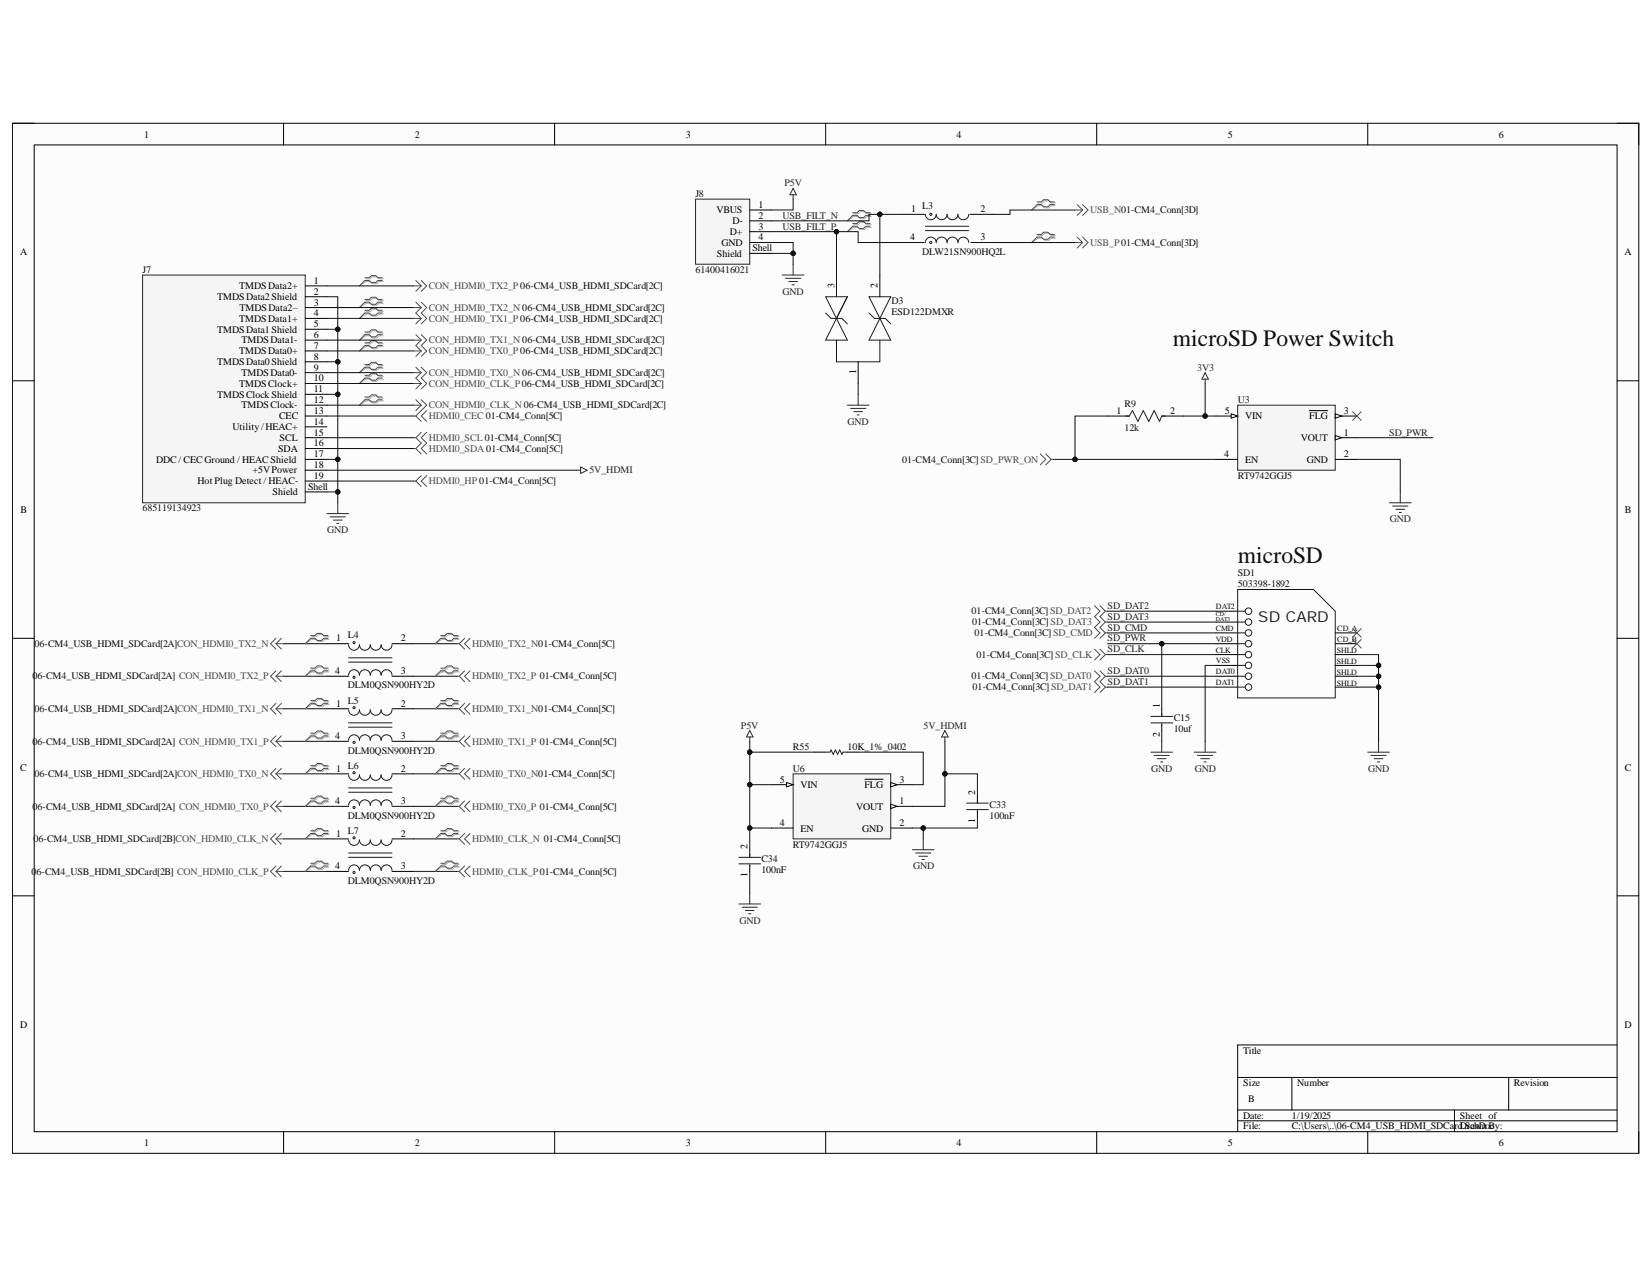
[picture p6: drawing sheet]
<svg xmlns="http://www.w3.org/2000/svg" width="279mm" height="216mm" viewBox="0 0 279 216" stroke-linecap="round" stroke-linejoin="round" font-family="sans-serif">
<defs><g id="words">
<g font-size="4" fill="#0e0e0e">
<text x="198.3" y="58.5">microSD Power Switch</text>
<text x="209.3" y="95.2">microSD</text>
</g>
<text font-size="2.5" fill="#1c1c1c" x="212.8" y="105.2">SD CARD</text>
<g font-size="1.7">
<text x="24.4" y="23.3">1</text>
<text x="70.1" y="23.3">2</text>
<text x="116" y="23.3">3</text>
<text x="161.8" y="23.3">4</text>
<text x="207.6" y="23.3">5</text>
<text x="253.5" y="23.3">6</text>
<text x="128.3" y="35.1">1</text>
<text x="154.1" y="35.9">1</text>
<text x="165.8" y="35.9">2</text>
<text x="121.2" y="36">VBUS</text>
<text x="122" y="41.5">GND</text>
<text x="123.5" y="39.8">D+</text>
<text x="123.9" y="37.9">D-</text>
<text x="128.3" y="37">2</text>
<text x="128.3" y="38.8">3</text>
<text x="128.3" y="40.6">4</text>
<text x="153.9" y="40.6">4</text>
<text x="165.8" y="40.6">3</text>
<text x="3.4" y="43.1">A</text>
<text x="53.1" y="48">1</text>
<text x="121.3" y="43.4">Shield</text>
<text x="127.3" y="42.5">Shell</text>
<text x="274.7" y="43.1">A</text>
<text x="36.7" y="50.8">TMDSData2 Shield</text>
<text x="40.4" y="48.9">TMDSData2+</text>
<text x="40.5" y="52.5">TMDSData2–</text>
<text x="53.1" y="49.8">2</text>
<text x="53.1" y="51.7">3</text>
<text x="53.1" y="53.5">4</text>
<text x="141.1" y="48.7" transform="rotate(-90 141.1 48.7)">3</text>
<text x="148.4" y="48.7" transform="rotate(-90 148.4 48.7)">2</text>
<text x="36.7" y="56.3">TMDSData1 Shield</text>
<text x="40.4" y="54.4">TMDSData1+</text>
<text x="40.4" y="59.9">TMDSData0+</text>
<text x="40.9" y="58">TMDSData1-</text>
<text x="53.1" y="55.3">5</text>
<text x="53.1" y="57.2">6</text>
<text x="53.1" y="59">7</text>
<text x="36.7" y="61.8">TMDSData0 Shield</text>
<text x="40.4" y="65.4">TMDSClock+</text>
<text x="40.9" y="63.5">TMDSData0-</text>
<text x="53.1" y="60.8">8</text>
<text x="53.1" y="62.7">9</text>
<text x="53.1" y="64.5">10</text>
<text x="144.8" y="63.3" transform="rotate(-90 144.8 63.3)">1</text>
<text x="36.7" y="67.3">TMDSClock Shield</text>
<text x="40.9" y="69">TMDSClock-</text>
<text x="47.2" y="70.9">CEC</text>
<text x="53.1" y="66.3">11</text>
<text x="53.1" y="68.2">12</text>
<text x="53.1" y="70">13</text>
<text x="53.1" y="71.8">14</text>
<text x="188.9" y="70">1</text>
<text x="197.9" y="70">2</text>
<text x="207.1" y="70">5</text>
<text x="210.6" y="70.9">VIN</text>
<text x="221.4" y="70.9">FLG</text>
<text x="227.3" y="70">3</text>
<text x="39.3" y="72.8">Utility/HEAC+</text>
<text x="47" y="76.4">SDA</text>
<text x="47.3" y="74.5">SCL</text>
<text x="53.1" y="73.7">15</text>
<text x="53.1" y="75.5">16</text>
<text x="53.1" y="77.3">17</text>
<text x="207.1" y="77.3">4</text>
<text x="220" y="74.5">VOUT</text>
<text x="227.3" y="73.7">1</text>
<text x="227.3" y="77.3">2</text>
<text x="26.4" y="78.3">DDC / CEC Ground / HEAC Shield</text>
<text x="33.4" y="81.9">Hot Plug Detect / HEAC-</text>
<text x="42.7" y="80">+5VPower</text>
<text x="46.1" y="83.7">Shield</text>
<text x="52.1" y="82.8">Shell</text>
<text x="53.1" y="79.2">18</text>
<text x="53.1" y="81">19</text>
<text x="210.6" y="78.3">EN</text>
<text x="221" y="78.3">GND</text>
<text x="3.5" y="86.7">B</text>
<text x="274.8" y="86.7">B</text>
<text x="56.7" y="113.9">4</text>
<text x="56.9" y="108.5">1</text>
<text x="67.8" y="108.5">2</text>
<text x="67.8" y="113.9">3</text>
<text x="56.9" y="119.4">1</text>
<text x="67.8" y="119.4">2</text>
<text x="196.1" y="119.6" transform="rotate(-90 196.1 119.6)">1</text>
<text x="56.7" y="124.9">4</text>
<text x="67.8" y="124.9">3</text>
<text x="196.1" y="124.6" transform="rotate(-90 196.1 124.6)">2</text>
<text x="3.4" y="130.3">C</text>
<text x="56.9" y="130.4">1</text>
<text x="67.8" y="130.4">2</text>
<text x="274.8" y="130.3">C</text>
<text x="56.7" y="135.9">4</text>
<text x="67.8" y="135.9">3</text>
<text x="131.9" y="132.3">5</text>
<text x="135.4" y="133.2">VIN</text>
<text x="144.8" y="136.9">VOUT</text>
<text x="146.2" y="133.2">FLG</text>
<text x="152.1" y="132.3">3</text>
<text x="152.1" y="135.9">1</text>
<text x="164.9" y="134.3" transform="rotate(-90 164.9 134.3)">2</text>
<text x="56.9" y="141.4">1</text>
<text x="67.8" y="141.4">2</text>
<text x="126.4" y="143.5" transform="rotate(-90 126.4 143.5)">2</text>
<text x="131.9" y="139.7">4</text>
<text x="135.4" y="140.6">EN</text>
<text x="145.8" y="140.6">GND</text>
<text x="152.1" y="139.7">2</text>
<text x="164.9" y="139.2" transform="rotate(-90 164.9 139.2)">1</text>
<text x="56.7" y="146.9">4</text>
<text x="67.8" y="146.9">3</text>
<text x="126.4" y="148.3" transform="rotate(-90 126.4 148.3)">1</text>
<text x="3.4" y="173.8">D</text>
<text x="274.7" y="173.8">D</text>
<text x="210.3" y="178.2">Title</text>
<text x="210.3" y="183.7">Size</text>
<text x="219.4" y="183.7">Number</text>
<text x="256" y="183.7">Revision</text>
<text x="210.3" y="189.2">Date:</text>
<text x="210.3" y="190.9">File:</text>
<text x="211.1" y="186.4">B</text>
<text x="218.5" y="189.2">1/19/2025</text>
<text x="218.5" y="190.9">C:\Users\..\06-CM4_USB_HDMI_SDCard.SawnBy:</text>
<text x="246.9" y="189.2">Sheet of</text>
<text x="246.9" y="190.9">DrchDoc</text>
<text x="24.4" y="193.7">1</text>
<text x="70.1" y="193.7">2</text>
<text x="116" y="193.7">3</text>
<text x="161.8" y="193.7">4</text>
<text x="207.6" y="193.7">5</text>
<text x="253.5" y="193.7">6</text>
</g>
<g font-size="1.7" fill="#0e0e0e">
<text x="117.6" y="33.3">J8</text>
<text x="155.9" y="35.4">L3</text>
<text x="24.1" y="46.2">J7</text>
<text x="117.6" y="46.2">61400416021</text>
<text x="155.9" y="43.1">DLW21SN900HQ2L</text>
<text x="150.8" y="51.4">D3</text>
<text x="150.8" y="53.3">ESD122DMXR</text>
<text x="190.2" y="68.9">R9</text>
<text x="209.3" y="68.2">U3</text>
<text x="190.2" y="72.9">12k</text>
<text x="152.6" y="78.3">01-CM4_Conn[3C]SD_PWR_ON</text>
<text x="209.3" y="81">RT9742GGJ5</text>
<text x="24.1" y="86.5">685119134923</text>
<text x="209.3" y="97.5">SD1</text>
<text x="209.3" y="99.3">503398-1892</text>
<text x="58.8" y="107.9">L4</text>
<text x="164.3" y="103.9">01-CM4_Conn[3C]SD_DAT2</text>
<text x="164.4" y="105.7">01-CM4_Conn[3C]SD_DAT3</text>
<text x="164.8" y="107.5">01-CM4_Conn[3C]SD_CMD</text>
<text x="5.8" y="109.4">06-CM4_USB_HDMI_SDCard[2A]CON_HDMI0_TX2_N</text>
<text x="165.2" y="111.2">01-CM4_Conn[3C]SD_CLK</text>
<text x="5.5" y="114.9">06-CM4_USB_HDMI_SDCard[2A] CON_HDMI0_TX2_P</text>
<text x="58.8" y="116.3">DLM0QSN900HY2D</text>
<text x="58.8" y="118.9">L5</text>
<text x="164.3" y="114.9">01-CM4_Conn[3C]SD_DAT0</text>
<text x="164.5" y="116.7">01-CM4_Conn[3C]SD_DAT1</text>
<text x="5.5" y="125.9">06-CM4_USB_HDMI_SDCard[2A] CON_HDMI0_TX1_P</text>
<text x="5.8" y="120.4">06-CM4_USB_HDMI_SDCard[2A]CON_HDMI0_TX1_N</text>
<text x="198.5" y="121.9">C15</text>
<text x="198.5" y="123.7">10uf</text>
<text x="5.8" y="131.4">06-CM4_USB_HDMI_SDCard[2A]CON_HDMI0_TX0_N</text>
<text x="58.8" y="127.4">DLM0QSN900HY2D</text>
<text x="58.8" y="129.9">L6</text>
<text x="134.1" y="130.4">U6</text>
<text x="134.1" y="126.8">R55</text>
<text x="143.3" y="126.8">10K_1%_0402</text>
<text x="5.5" y="136.9">06-CM4_USB_HDMI_SDCard[2A] CON_HDMI0_TX0_P</text>
<text x="167.4" y="136.5">C33</text>
<text x="5.7" y="142.4">06-CM4_USB_HDMI_SDCard[2B]CON_HDMI0_CLK_N</text>
<text x="58.8" y="138.4">DLM0QSN900HY2D</text>
<text x="58.8" y="140.9">L7</text>
<text x="134.1" y="143.3">RT9742GGJ5</text>
<text x="167.4" y="138.4">100nF</text>
<text x="5.3" y="147.9">06-CM4_USB_HDMI_SDCard[2B] CON_HDMI0_CLK_P</text>
<text x="58.8" y="149.4">DLM0QSN900HY2D</text>
<text x="128.8" y="145.7">C34</text>
<text x="128.8" y="147.5">100nF</text>
</g>
<g font-size="1.7" fill="#262626">
<text x="132.7" y="31.5">P5V</text>
<text x="132.3" y="37">USB_FILT_N</text>
<text x="132.3" y="38.8">USB_FILT_P</text>
<text x="132.3" y="49.8">GND</text>
<text x="202.5" y="62.7">3V3</text>
<text x="143.3" y="71.8">GND</text>
<text x="235" y="73.7">SD_PWR</text>
<text x="99.7" y="80">5V_HDMI</text>
<text x="235.1" y="88.3">GND</text>
<text x="55.3" y="90.2">GND</text>
<text x="187.3" y="103">SD_DAT2</text>
<text x="187.3" y="104.8">SD_DAT3</text>
<text x="187.3" y="106.7">SD_CMD</text>
<text x="187.3" y="108.5">SD_PWR</text>
<text x="187.3" y="110.3">SD_CLK</text>
<text x="187.3" y="113.9">SD_DAT0</text>
<text x="187.3" y="115.8">SD_DAT1</text>
<text x="125.3" y="123.2">P5V</text>
<text x="156.2" y="123.2">5V_HDMI</text>
<text x="194.7" y="130.4">GND</text>
<text x="202.1" y="130.4">GND</text>
<text x="231.4" y="130.4">GND</text>
<text x="154.4" y="146.9">GND</text>
<text x="125.1" y="156.2">GND</text>
</g>
<g font-size="1.7" fill="#4c4c4c">
<text x="184.4" y="41.5">USB_P01-CM4_Conn[3D]</text>
<text x="184.4" y="36">USB_N01-CM4_Conn[3D]</text>
<text x="72.5" y="48.9">CON_HDMI0_TX2_P 06-CM4_USB_HDMI_SDCard[2C]</text>
<text x="72.5" y="52.5">CON_HDMI0_TX2_N 06-CM4_USB_HDMI_SDCard[2C]</text>
<text x="72.5" y="54.4">CON_HDMI0_TX1_P 06-CM4_USB_HDMI_SDCard[2C]</text>
<text x="72.5" y="58">CON_HDMI0_TX1_N 06-CM4_USB_HDMI_SDCard[2C]</text>
<text x="72.5" y="59.9">CON_HDMI0_TX0_P 06-CM4_USB_HDMI_SDCard[2C]</text>
<text x="72.5" y="63.5">CON_HDMI0_TX0_N 06-CM4_USB_HDMI_SDCard[2C]</text>
<text x="72.5" y="65.4">CON_HDMI0_CLK_P06-CM4_USB_HDMI_SDCard[2C]</text>
<text x="72.5" y="70.9">HDMI0_CEC 01-CM4_Conn[5C]</text>
<text x="72.5" y="69">CON_HDMI0_CLK_N 06-CM4_USB_HDMI_SDCard[2C]</text>
<text x="72.5" y="74.5">HDMI0_SCL 01-CM4_Conn[5C]</text>
<text x="72.5" y="76.4">HDMI0_SDA 01-CM4_Conn[5C]</text>
<text x="72.5" y="81.9">HDMI0_HP 01-CM4_Conn[5C]</text>
<text x="79.9" y="109.4">HDMI0_TX2_N01-CM4_Conn[5C]</text>
<text x="79.9" y="114.9">HDMI0_TX2_P 01-CM4_Conn[5C]</text>
<text x="79.9" y="120.4">HDMI0_TX1_N01-CM4_Conn[5C]</text>
<text x="79.9" y="125.9">HDMI0_TX1_P 01-CM4_Conn[5C]</text>
<text x="79.9" y="131.4">HDMI0_TX0_N01-CM4_Conn[5C]</text>
<text x="79.9" y="136.9">HDMI0_TX0_P 01-CM4_Conn[5C]</text>
<text x="79.9" y="142.4">HDMI0_CLK_N 01-CM4_Conn[5C]</text>
<text x="79.9" y="147.9">HDMI0_CLK_P01-CM4_Conn[5C]</text>
</g>
<g font-size="1.4" fill="#0e0e0e">
<text x="205.6" y="106.7">CMD</text>
<text x="205.6" y="103">DAT2</text>
<text x="226.2" y="106.7">CD_A</text>
<text x="205.6" y="108.5">VDD</text>
<text x="205.6" y="110.4">CLK</text>
<text x="205.6" y="112.2">VSS</text>
<text x="226.1" y="110.5">SHLD</text>
<text x="226.1" y="112.3">SHLD</text>
<text x="226.2" y="108.5">CD_B</text>
<text x="205.6" y="114">DAT0</text>
<text x="205.6" y="115.9">DAT1</text>
<text x="226.1" y="116">SHLD</text>
<text x="226.1" y="114.1">SHLD</text>
</g>
<g font-size="1" fill="#0e0e0e">
<text x="205.6" y="105">DAT3</text>
<text x="205.6" y="104.2">CD/</text>
</g>
</g></defs>
<path d="M2.1 20.8h275.1v174.2h-275.1z" fill-rule="evenodd" fill="#fcfcfc"/>
<path d="M2.1 20.8h275.1v174.2h-275.1z" fill="none" stroke="#000" stroke-width=".17"/>
<path d="M5.8 24.5h267.7v166.8h-267.7z" fill-rule="evenodd" fill="#fcfcfc"/>
<g fill="none" stroke="#000" stroke-width=".17">
<path d="M2.1 20.8h3.7M5.8 24.5h267.7v166.8h-267.7zM48 20.8v3.7M93.8 20.8v3.7M139.6 20.8v3.7M185.5 20.8v3.7M231.3 20.8v3.7M273.5 20.8h3.7v3.7M2.1 64.4h3.7M273.5 64.4h3.7M2.1 107.9h3.7M205.7 114.3h3.6"/>
<path d="M205.7 116.2h3.6M205.7 103.3h3.6M205.7 105.2h3.6M205.7 107h3.6M205.7 108.8h3.6M205.7 110.7h3.6M205.7 112.5h3.6M225.8 114.3h3.7M225.8 116.2h3.7M225.8 107h3.7M225.8 108.8h3.7M225.8 110.7h3.7"/>
<path d="M225.8 112.5h3.7M273.5 107.9h3.7M2.1 151.5h3.7M273.5 151.5h3.7M273.5 176.7h-64.2v14.6M48 191.3v3.7M93.8 191.3v3.7M139.6 191.3v3.7M185.5 191.3v3.7M209.3 182.2h64.2M209.3 187.7h64.2M209.3 189.5h64.2"/>
<path d="M218.5 182.2v5.5M231.3 191.3v3.7M246 187.7v3.6M255.2 182.2v5.5M277.2 191.3v3.7"/>
</g>
<path d="M209.3 99.7h12.9l3.6 3.6v14.7h-16.5z" fill="none" stroke="#1c1c1c" stroke-width=".17"/>
<circle cx="211.2" cy="105.2" r=".55" fill="#fefefe"/>
<circle cx="211.2" cy="105.2" r=".55" fill="none" stroke="#1c1c1c" stroke-width=".17"/>
<circle cx="211.2" cy="107" r=".55" fill="#fefefe"/>
<circle cx="211.2" cy="107" r=".55" fill="none" stroke="#1c1c1c" stroke-width=".17"/>
<circle cx="211.2" cy="103.3" r=".55" fill="#fefefe"/>
<circle cx="211.2" cy="103.3" r=".55" fill="none" stroke="#1c1c1c" stroke-width=".17"/>
<circle cx="211.2" cy="108.8" r=".55" fill="#fefefe"/>
<circle cx="211.2" cy="108.8" r=".55" fill="none" stroke="#1c1c1c" stroke-width=".17"/>
<circle cx="211.2" cy="110.7" r=".55" fill="#fefefe"/>
<circle cx="211.2" cy="110.7" r=".55" fill="none" stroke="#1c1c1c" stroke-width=".17"/>
<circle cx="211.2" cy="114.3" r=".55" fill="#fefefe"/>
<circle cx="211.2" cy="114.3" r=".55" fill="none" stroke="#1c1c1c" stroke-width=".17"/>
<circle cx="211.2" cy="112.5" r=".55" fill="#fefefe"/>
<circle cx="211.2" cy="112.5" r=".55" fill="none" stroke="#1c1c1c" stroke-width=".17"/>
<circle cx="211.2" cy="116.2" r=".55" fill="#fefefe"/>
<g fill="none" stroke="#1c1c1c" stroke-width=".17">
<path d="M209.3 103.3h1.3M209.3 107h1.3M209.3 108.8h1.3M209.3 110.7h1.3M209.3 112.5h1.3M209.3 114.3h1.3M209.3 116.2h1.3M209.3 105.2h1.3M194.7 121.1h3.6M194.7 122.2h3.6M196.5 120.6v.5M196.5 122.4v.2"/>
<circle cx="211.2" cy="116.2" r=".55"/>
</g>
<path d="M196.5 119.8v1.3M196.5 122.4v1.1" fill="none" stroke="#000" stroke-width=".17"/>
<path d="M228.8 106.3l1.4 1.4M228.8 108.1l1.4 1.5M230.2 106.3l-1.4 1.4M230.2 108.1l-1.4 1.5" fill="none" stroke="#4c4c4c" stroke-width=".17"/>
<g fill="none" stroke="#262626" stroke-width=".17">
<path d="M194.7 127.2h3.6M195.2 127.7h2.6M195.8 128.3h1.4M196.3 128.8h.4M196.5 125.3v1.9M202 127.2h3.7M202.5 127.7h2.6M203.1 128.3h1.5M203.6 128.8h.4M203.8 125.3v1.9M231.3 127.2h3.7M231.9 127.7h2.5"/>
<path d="M232.4 128.3h1.5M233 128.8h.3M233.2 125.3v1.9"/>
</g>
<path d="M209.3 68.5h16.5v11h-16.5z" fill-rule="evenodd" fill="#f5f5f5"/>
<path d="M209.3 68.5h16.5v11h-16.5z" fill="none" stroke="#262626" stroke-width=".17"/>
<path d="M205.7 70.3h3.6" fill="none" stroke="#000" stroke-width=".17"/>
<path d="M208.2 70l1.1 .3-1.1 .4z" fill="#fbfbfb"/>
<path d="M208.2 70l1.1 .3-1.1 .4zM225.8 70.3h3.7" fill="none" stroke="#000" stroke-width=".17"/>
<path d="M225.8 70l1.1 .3-1.1 .4z" fill="#fbfbfb"/>
<path d="M221.4 69.4h3.1M225.8 70l1.1 .3-1.1 .4zM225.8 74h3.7" fill="none" stroke="#000" stroke-width=".17"/>
<path d="M225.8 73.6l1.1 .4-1.1 .4z" fill="#fbfbfb"/>
<path d="M187.3 70.3h3.7M196.5 70.3h3.7M205.7 77.7h3.6M225.8 73.6l1.1 .4-1.1 .4zM225.8 77.7h3.7" fill="none" stroke="#000" stroke-width=".17"/>
<path d="M190.4 70.3h.6l.5-.9 1 1.9 .9-1.9 .9 1.9 .9-1.9 .9 1.9 .4-1h.5" fill="none" stroke="#1c1c1c" stroke-width=".17"/>
<g fill="none" stroke="#262626" stroke-width=".17">
<path d="M134.1 32.9v.8M134.1 31.8l.6 1.1h-1.1zM132.3 46.5h3.7M132.9 47.1h2.5M133.4 47.6h1.5M134 48.2h.3M134.1 44.7v1.8M203.8 63l.6 1.1h-1.1zM203.8 64.1v.7M235 85h3.7M235.5 85.6h2.6M236.1 86.1h1.5"/>
<path d="M236.6 86.7h.4M236.8 83.2v1.8"/>
</g>
<g fill="none" stroke="#4c4c4c" stroke-width=".17">
<path d="M175.9 76.7l1 1-1 .9M176.9 76.7l.9 1M177.8 77.7l-.9 .9M177.8 77.7h.3M228.8 69.6l1.4 1.5M230.2 69.6l-1.4 1.5M185.1 113.4l.9 .9-.9 1 .9 .9-.9 .9M185.1 102.4l.9 .9-.9 1 .9 .9-.9 .9 .9 .9-.9 .9M185.1 109.8l.9 .9-.9 .9M186 113.4l1 .9M186 102.4l1 .9M186 109.8l1 .9"/>
<path d="M187 114.3l-1 1 1 .9M187 114.3h.3M187 116.2l-1 .9M187 116.2h.3M187 103.3l-1 1 1 .9M187 103.3h.3M187 105.2l-1 .9 1 .9M187 105.2h.3M187 110.7l-1 .9M187 110.7h.3M187 107l-1 .9M187 107h.3"/>
</g>
<path d="M117.6 33.7h9.2v11h-9.2z" fill-rule="evenodd" fill="#f5f5f5"/>
<path d="M117.6 33.7h9.2v11h-9.2z" fill="none" stroke="#262626" stroke-width=".17"/>
<path d="M126.8 35.5h3.7M126.8 37.3h3.7M126.8 39.2h3.7M126.8 41h3.7M126.8 42.8h3.7" fill="none" stroke="#000" stroke-width=".17"/>
<path d="M24.1 46.5h27.5v38.5h-27.5z" fill-rule="evenodd" fill="#f5f5f5"/>
<g fill="none" stroke="#262626" stroke-width=".17">
<path d="M24.1 46.5h27.5v38.5h-27.5zM97.5 79.5h.7M98.2 78.9l1.1 .6-1.1 .5zM143.3 68.5h3.7M143.9 69.1h2.5M144.4 69.6h1.5M145 70.2h.3M145.1 66.7v1.8M55.3 86.8h3.7M55.8 87.4h2.6M56.4 87.9h1.5M56.9 88.5h.4"/>
<path d="M57.1 85v1.8"/>
</g>
<g fill="none" stroke="#000" stroke-width=".17">
<path d="M152.5 36.2h3.6M164.4 36.2h3.7M51.6 48.3h3.7M51.6 50.2h3.7M51.6 52h3.7M51.6 53.8h3.7M51.6 55.7h3.7M51.6 57.5h3.7M51.6 59.3h3.7M141.5 46.5v3.7M148.8 46.5v3.7M152.5 41h3.6"/>
<path d="M164.4 41h3.7M51.6 61.2h3.7M51.6 63h3.7M51.6 64.8h3.7M51.6 66.7h3.7M51.6 68.5h3.7M51.6 70.3h3.7M51.6 72.2h3.7M51.6 74h3.7M51.6 75.8h3.7M51.6 77.7h3.7M51.6 79.5h3.7"/>
<path d="M145.1 61.2v3.6M51.6 81.3h3.7M51.6 83.2h3.7M55.3 108.8h3.7M55.3 114.3h3.7M66.3 108.8h3.7M66.3 114.3h3.7"/>
</g>
<g fill="none" stroke="#aeaeae" stroke-width=".17">
<path d="M144.4 36.1h.7l.4-.3h.7l.4 .3h.7M144.4 38h.7l.4-.4h.7l.4 .4h.7M147.3 36.6h-.7l-.4 .4h-.7l-.4-.4h-.7l-1.1 .7M147.3 38.4h-.7l-.4 .4h-.7l-.4-.4h-.7l-1.1 .8M175.6 34.3h.7l.4-.4h.7l.4 .4h.7M175.6 39.8h.7l.4-.4h.7l.4 .4h.7M178.5 34.8h-.7l-.4 .3h-.7l-.4-.3h-.7l-1.1 .7M61.9 58.1h.7l.4-.3h.7l.4 .3h.7M61.9 52.6h.7l.4-.3h.7l.4 .3h.7M61.9 56.3h.7l.4-.4h.7l.4 .4h.7M61.9 47.1h.7l.4-.3h.7l.4 .3h.7M61.9 50.8h.7l.4-.4h.7l.4 .4h.7"/>
<path d="M64.8 58.6h-.7l-.4 .4h-.7l-.4-.4h-.7l-1.1 .7M64.8 53.1h-.7l-.4 .4h-.7l-.4-.4h-.7l-1.1 .7M64.8 56.8h-.7l-.4 .3h-.7l-.4-.3h-.7l-1.1 .7M64.8 47.6h-.7l-.4 .4h-.7l-.4-.4h-.7l-1.1 .7M64.8 51.3h-.7l-.4 .3h-.7l-.4-.3h-.7l-1.1 .7M178.5 40.3h-.7l-.4 .3h-.7l-.4-.3h-.7l-1.1 .7M61.9 61.8h.7l.4-.4h.7l.4 .4h.7M61.9 63.6h.7l.4-.3h.7l.4 .3h.7M61.9 67.3h.7l.4-.4h.7l.4 .4h.7M64.8 62.3h-.7l-.4 .3h-.7l-.4-.3h-.7l-1.1 .7M64.8 64.1h-.7l-.4 .4h-.7l-.4-.4h-.7l-1.1 .7M64.8 67.8h-.7l-.4 .3h-.7l-.4-.3h-.7l-1.1 .7"/>
</g>
<g fill="none" stroke="#4c4c4c" stroke-width=".17">
<path d="M144.2 36h.8l.3-.4h.8l.3 .4h.8M144.2 37.8h.8l.3-.4h.8l.3 .4h.8M147.2 36.4h-.8l-.3 .4h-.8l-.3-.4h-.8l-.9 .9M147.2 38.3h-.8l-.3 .3h-.8l-.3-.3h-.8l-.9 .9M175.4 34.1h.7l.4-.3h.7l.4 .3h.7M175.4 39.6h.7l.4-.3h.7l.4 .3h.7M178.3 34.6h-.7l-.4 .4h-.7l-.4-.4h-.7l-.9 .9M181.8 35.5h1.3M182.2 34.6l.9 .9M183.1 35.5l-.9 .9M183.1 34.6l.9 .9-.9 .9M61.7 58h.7l.4-.4h.7l.4 .4h.7"/>
<path d="M61.7 52.5h.7l.4-.4h.7l.4 .4h.7M61.7 56.1h.7l.4-.3h.7l.4 .3h.7M61.7 47h.7l.4-.4h.7l.4 .4h.7M61.7 50.6h.7l.4-.3h.7l.4 .3h.7M64.6 58.4h-.7l-.4 .4h-.7l-.4-.4h-.7l-.9 .9M64.6 52.9h-.7l-.4 .4h-.7l-.4-.4h-.7l-.9 .9M64.6 56.6h-.7l-.4 .4h-.7l-.4-.4h-.7l-.9 .9M64.6 47.4h-.7l-.4 .4h-.7l-.4-.4h-.7l-.9 .9M64.6 51.1h-.7l-.4 .3h-.7l-.4-.3h-.7l-.9 .9M178.3 40.1h-.7l-.4 .4h-.7l-.4-.4h-.7l-.9 .9M181.8 41h1.3M182.2 40.1l.9 .9"/>
<path d="M183.1 41l-.9 .9M183.1 40.1l.9 .9-.9 .9M61.7 61.6h.7l.4-.3h.7l.4 .3h.7M61.7 63.5h.7l.4-.4h.7l.4 .4h.7M61.7 67.1h.7l.4-.3h.7l.4 .3h.7M64.6 62.1h-.7l-.4 .4h-.7l-.4-.4h-.7l-.9 .9M64.6 63.9h-.7l-.4 .4h-.7l-.4-.4h-.7l-.9 .9M64.6 67.6h-.7l-.4 .4h-.7l-.4-.4h-.7l-.9 .9M70 70.3h.3M70 74h.3M70 75.8h.3M70.3 70.3l.9 1"/>
<path d="M70.3 74l.9 .9-.9 .9M70.3 75.8l.9 .9M71.2 69.4l-.9 .9M71.2 73.1l-.9 .9M72.2 69.4l-1 .9 1 1M72.2 73.1l-1 .9 1 .9-1 .9 1 .9M70 81.3h.3M70.3 81.3l.9 .9M71.2 80.4l-.9 .9M72.2 80.4l-1 .9 1 .9M77.3 108.8h.4M77.3 114.3h.4"/>
<path d="M77.7 108.8l.9 .9M77.7 114.3l.9 1M78.6 107.9l-.9 .9M78.6 113.4l-.9 .9M79.5 107.9l-.9 .9 .9 .9M79.5 113.4l-.9 .9 .9 1"/>
</g>
<g fill="none" stroke="#1c1c1c" stroke-width=".17">
<path d="M156.1 36.2h.4a.92 .92 0 0 0 .9 1 .92 .92 0 0 0 .9-1 .92 .92 0 0 0 1 1 .92 .92 0 0 0 .9-1 .91 .91 0 0 0 .9 1 .91 .91 0 0 0 .9-1 .92 .92 0 0 0 .9 1 .92 .92 0 0 0 .9-1M156.5 38.3h7.3M156.5 39h7.3M164 36.2h.4M139.6 50.2l3.7 7.3h-3.7l3.7-7.3zM139.6 52.9l1 .9h1.8l.9 1M141.5 57.5v3.7h7.3v-3.7M147 50.2h3.6l-3.6 7.3h3.6zM147 52.9l.9 .9h1.8l.9 1M156.1 41h.2M156.5 41a.92 .92 0 0 1 .9-.9 .92 .92 0 0 1 .9 .9 .92 .92 0 0 1 1-.9 .92 .92 0 0 1 .9 .9 .91 .91 0 0 1 .9-.9 .91 .91 0 0 1 .9 .9 .92 .92 0 0 1 .9-.9 .92 .92 0 0 1 .9 .9M164.2 41h.2"/>
<path d="M59 114.2a.92 .92 0 0 1 .9-1 .92 .92 0 0 1 .9 1 .92 .92 0 0 1 .9-1 .92 .92 0 0 1 .9 1 .91 .91 0 0 1 .9-1 .91 .91 0 0 1 1 1 .92 .92 0 0 1 .9-1 .92 .92 0 0 1 .9 1M59 109a.92 .92 0 0 0 .9 .9 .92 .92 0 0 0 .9-.9 .92 .92 0 0 0 .9 .9 .92 .92 0 0 0 .9-.9 .91 .91 0 0 0 .9 .9 .91 .91 0 0 0 1-.9 .92 .92 0 0 0 .9 .9 .92 .92 0 0 0 .9-.9M59 111.9h7.3M59 111.2h7.3"/>
<circle cx="157.4" cy="36.2" r=".18"/>
<circle cx="157.4" cy="41" r=".18"/>
<circle cx="59.9" cy="108.6" r=".18"/>
<circle cx="59.9" cy="114.5" r=".18"/>
</g>
<path d="M196.5 108.8v11" fill="none" stroke="#0e0e0e" stroke-width=".17"/>
<circle cx="196.5" cy="108.8" r=".37" fill="#0e0e0e"/>
<g fill="none" stroke="#0e0e0e" stroke-width=".17">
<path d="M187.3 116.2h18.4M187.3 114.3h18.4M187.3 110.7h18.4M187.3 107h18.4M187.3 105.2h18.4M187.3 103.3h18.4M205.7 112.5h-1.9v12.8M229.5 116.2h3.7"/>
<circle cx="196.5" cy="108.8" r=".37"/>
</g>
<circle cx="233.2" cy="116.2" r=".37" fill="#0e0e0e"/>
<g fill="none" stroke="#0e0e0e" stroke-width=".17">
<path d="M229.5 114.3h3.7"/>
<circle cx="233.2" cy="116.2" r=".37"/>
</g>
<circle cx="233.2" cy="114.3" r=".37" fill="#0e0e0e"/>
<g fill="none" stroke="#0e0e0e" stroke-width=".17">
<path d="M229.5 112.5h3.7"/>
<circle cx="233.2" cy="114.3" r=".37"/>
</g>
<circle cx="233.2" cy="112.5" r=".37" fill="#0e0e0e"/>
<g fill="none" stroke="#0e0e0e" stroke-width=".17">
<path d="M187.3 70.3h-5.5v7.4h23.9M196.5 123.5v1.8"/>
<circle cx="233.2" cy="112.5" r=".37"/>
</g>
<circle cx="181.8" cy="77.7" r=".37" fill="#0e0e0e"/>
<g fill="none" stroke="#0e0e0e" stroke-width=".17">
<path d="M200.2 70.3h3.6"/>
<circle cx="181.8" cy="77.7" r=".37"/>
</g>
<circle cx="203.8" cy="70.3" r=".37" fill="#0e0e0e"/>
<g fill="none" stroke="#0e0e0e" stroke-width=".17">
<path d="M203.8 64.8v5.5h1.9"/>
<circle cx="203.8" cy="70.3" r=".37"/>
</g>
<circle cx="203.8" cy="70.3" r=".37" fill="#0e0e0e"/>
<g fill="none" stroke="#0e0e0e" stroke-width=".17">
<path d="M229.5 77.7h7.3v5.5M229.5 74h12.8M187.3 108.8h18.4"/>
<circle cx="203.8" cy="70.3" r=".37"/>
</g>
<circle cx="196.5" cy="108.8" r=".37" fill="#0e0e0e"/>
<g fill="none" stroke="#0e0e0e" stroke-width=".17">
<path d="M229.5 110.7h3.7v14.6"/>
<circle cx="196.5" cy="108.8" r=".37"/>
</g>
<circle cx="233.2" cy="112.5" r=".37" fill="#0e0e0e"/>
<circle cx="233.2" cy="112.5" r=".37" fill="none" stroke="#0e0e0e" stroke-width=".17"/>
<circle cx="233.2" cy="114.3" r=".37" fill="#0e0e0e"/>
<circle cx="233.2" cy="114.3" r=".37" fill="none" stroke="#0e0e0e" stroke-width=".17"/>
<circle cx="233.2" cy="116.2" r=".37" fill="#0e0e0e"/>
<g fill="none" stroke="#0e0e0e" stroke-width=".17">
<path d="M178.1 77.7h3.7"/>
<circle cx="233.2" cy="116.2" r=".37"/>
</g>
<circle cx="181.8" cy="77.7" r=".37" fill="#0e0e0e"/>
<g fill="none" stroke="#0e0e0e" stroke-width=".17">
<path d="M134.1 33.7v1.8h-3.6M130.5 42.8h3.6v1.9"/>
<circle cx="181.8" cy="77.7" r=".37"/>
</g>
<circle cx="134.1" cy="42.8" r=".37" fill="#0e0e0e"/>
<g fill="none" stroke="#0e0e0e" stroke-width=".17">
<path d="M130.5 41h3.6v1.8"/>
<circle cx="134.1" cy="42.8" r=".37"/>
</g>
<circle cx="134.1" cy="42.8" r=".37" fill="#0e0e0e"/>
<g fill="none" stroke="#0e0e0e" stroke-width=".17">
<path d="M55.3 50.2h1.8v34.8M55.3 59.3h14.7M55.3 53.8h14.7M55.3 57.5h14.7M55.3 48.3h14.7M55.3 52h14.7M55.3 63h14.7M55.3 64.8h14.7M55.3 68.5h14.7M55.3 70.3h14.7M55.3 74h14.7M55.3 75.8h14.7"/>
<path d="M55.3 81.3h14.7"/>
<circle cx="134.1" cy="42.8" r=".37"/>
</g>
<circle cx="57.1" cy="55.7" r=".37" fill="#0e0e0e"/>
<circle cx="57.1" cy="55.7" r=".37" fill="none" stroke="#0e0e0e" stroke-width=".17"/>
<circle cx="57.1" cy="61.2" r=".37" fill="#0e0e0e"/>
<circle cx="57.1" cy="61.2" r=".37" fill="none" stroke="#0e0e0e" stroke-width=".17"/>
<circle cx="57.1" cy="66.7" r=".37" fill="#0e0e0e"/>
<circle cx="57.1" cy="66.7" r=".37" fill="none" stroke="#0e0e0e" stroke-width=".17"/>
<circle cx="57.1" cy="77.7" r=".37" fill="#0e0e0e"/>
<circle cx="57.1" cy="77.7" r=".37" fill="none" stroke="#0e0e0e" stroke-width=".17"/>
<circle cx="57.1" cy="83.2" r=".37" fill="#0e0e0e"/>
<g fill="none" stroke="#0e0e0e" stroke-width=".17">
<path d="M55.3 83.2h1.8"/>
<circle cx="57.1" cy="83.2" r=".37"/>
</g>
<circle cx="57.1" cy="83.2" r=".37" fill="#0e0e0e"/>
<g fill="none" stroke="#0e0e0e" stroke-width=".17">
<path d="M55.3 77.7h1.8"/>
<circle cx="57.1" cy="83.2" r=".37"/>
</g>
<circle cx="57.1" cy="77.7" r=".37" fill="#0e0e0e"/>
<g fill="none" stroke="#0e0e0e" stroke-width=".17">
<path d="M55.3 66.7h1.8"/>
<circle cx="57.1" cy="77.7" r=".37"/>
</g>
<circle cx="57.1" cy="66.7" r=".37" fill="#0e0e0e"/>
<g fill="none" stroke="#0e0e0e" stroke-width=".17">
<path d="M55.3 61.2h1.8"/>
<circle cx="57.1" cy="66.7" r=".37"/>
</g>
<circle cx="57.1" cy="61.2" r=".37" fill="#0e0e0e"/>
<g fill="none" stroke="#0e0e0e" stroke-width=".17">
<path d="M55.3 55.7h1.8"/>
<circle cx="57.1" cy="61.2" r=".37"/>
</g>
<circle cx="57.1" cy="55.7" r=".37" fill="#0e0e0e"/>
<g fill="none" stroke="#0e0e0e" stroke-width=".17">
<path d="M152.5 36.2h-5.5v1.1h-16.5M55.3 79.5h42.2M145.1 64.8v1.9"/>
<circle cx="57.1" cy="55.7" r=".37"/>
</g>
<circle cx="148.8" cy="36.2" r=".37" fill="#0e0e0e"/>
<g fill="none" stroke="#0e0e0e" stroke-width=".17">
<path d="M130.5 39.2h14.6v1.8h7.4"/>
<circle cx="148.8" cy="36.2" r=".37"/>
</g>
<circle cx="141.5" cy="39.2" r=".37" fill="#0e0e0e"/>
<g fill="none" stroke="#0e0e0e" stroke-width=".17">
<path d="M181.8 35.5h-11v.7h-2.7M168.1 41h13.7M48 108.8h7.3M48 114.3h7.3M48 119.8h7.3M70 108.8h7.3M70 114.3h7.3M70 119.8h7.3M48 125.3h7.3M48 130.8h7.3M48 136.3h7.3M70 125.3h7.3"/>
<path d="M70 130.8h7.3M70 136.3h7.3M48 141.8h7.3M48 147.3h7.3M70 141.8h7.3M70 147.3h7.3"/>
<circle cx="141.5" cy="39.2" r=".37"/>
</g>
<g fill="none" stroke="#4c4c4c" stroke-width=".17">
<path d="M70 48.3h1.2M70 52h1.2M70 53.8h1.2M70 57.5h1.2M70 59.3h1.2M70.3 47.4l.9 .9M70.3 51.1l.9 .9M70.3 56.6l.9 .9M71.2 48.3l-.9 1M71.2 47.4l1 .9-1 1M71.2 52l-.9 .9 .9 .9M71.2 51.1l1 .9-1 .9 1 .9-1 1"/>
<path d="M71.2 53.8l-.9 1M71.2 57.5l-.9 .9 .9 .9M71.2 56.6l1 .9-1 .9 1 .9-1 1M71.2 59.3l-.9 1M70 63h1.2M70 64.8h1.2M70 68.5h1.2M70.3 62.1l.9 .9M70.3 67.6l.9 .9M71.2 63l-.9 .9 .9 .9M71.2 62.1l1 .9-1 .9 1 .9-1 1M71.2 64.8l-.9 1"/>
<path d="M71.2 68.5l-.9 .9M71.2 67.6l1 .9-1 .9M46.7 108.8l.9 .9M46.7 107.9l-.9 .9 .9 .9M46.7 108.8h1.3M46.7 114.3l.9 1M46.7 113.4l-.9 .9 .9 1M46.7 114.3h1.3M46.7 119.8h1.3M46.7 119.8l.9 .9M46.7 118.9l-.9 .9 .9 .9M47.6 107.9l-.9 .9"/>
<path d="M47.6 113.4l-.9 .9M47.6 118.9l-.9 .9M52.5 107.5h.8l.3-.4h.8l.3 .4h.8M52.5 113h.8l.3-.4h.8l.3 .4h.8M52.5 118.5h.8l.3-.4h.8l.3 .4h.8M55.5 107.9h-.8l-.3 .4h-.8l-.3-.4h-.8l-.9 .9M55.5 113.4h-.8l-.3 .4h-.8l-.3-.4h-.8l-.9 .9M55.5 118.9h-.8l-.3 .4h-.8l-.3-.4h-.8l-.9 .9M74.5 107.5h.8l.3-.4h.8l.3 .4h.8M74.5 113h.8l.3-.4h.8l.3 .4h.8M74.5 118.5h.8l.3-.4h.8l.3 .4h.8M77.3 119.8h.4"/>
<path d="M77.5 107.9h-.8l-.3 .4h-.8l-.3-.4h-.8l-.9 .9M77.5 113.4h-.8l-.3 .4h-.8l-.3-.4h-.8l-.9 .9M77.5 118.9h-.8l-.3 .4h-.8l-.3-.4h-.8l-.9 .9M77.7 119.8l.9 .9M78.6 118.9l-.9 .9M79.5 118.9l-.9 .9 .9 .9M46.7 125.3h1.3M46.7 125.3l.9 .9M46.7 124.4l-.9 .9 .9 .9M46.7 130.8h1.3M46.7 136.3h1.3M46.7 130.8l.9 .9"/>
<path d="M46.7 129.9l-.9 .9 .9 .9M46.7 136.3l.9 .9M46.7 135.4l-.9 .9 .9 .9M47.6 124.4l-.9 .9M47.6 129.9l-.9 .9M47.6 135.4l-.9 .9M52.5 124h.8l.3-.4h.8l.3 .4h.8M52.5 129.5h.8l.3-.4h.8l.3 .4h.8M52.5 135h.8l.3-.4h.8l.3 .4h.8M55.5 124.4h-.8l-.3 .4h-.8l-.3-.4h-.8l-.9 .9M55.5 129.9h-.8l-.3 .4h-.8l-.3-.4h-.8l-.9 .9M55.5 135.4h-.8l-.3 .4h-.8l-.3-.4h-.8l-.9 .9"/>
<path d="M74.5 124h.8l.3-.4h.8l.3 .4h.8M74.5 129.5h.8l.3-.4h.8l.3 .4h.8M74.5 135h.8l.3-.4h.8l.3 .4h.8M77.3 125.3h.4M77.3 130.8h.4M77.3 136.3h.4M77.5 124.4h-.8l-.3 .4h-.8l-.3-.4h-.8l-.9 .9M77.5 129.9h-.8l-.3 .4h-.8l-.3-.4h-.8l-.9 .9M77.5 135.4h-.8l-.3 .4h-.8l-.3-.4h-.8l-.9 .9M77.7 125.3l.9 .9M77.7 130.8l.9 .9M77.7 136.3l.9 .9"/>
<path d="M78.6 124.4l-.9 .9M78.6 129.9l-.9 .9M78.6 135.4l-.9 .9M79.5 124.4l-.9 .9 .9 .9M79.5 129.9l-.9 .9 .9 .9M79.5 135.4l-.9 .9 .9 .9M46.7 141.8h1.3M46.7 147.3h1.3M46.7 141.8l.9 .9M46.7 140.9l-.9 .9 .9 .9M46.7 147.3l.9 .9M46.7 146.4l-.9 .9 .9 .9"/>
<path d="M47.6 140.9l-.9 .9M47.6 146.4l-.9 .9M52.5 140.5h.8l.3-.4h.8l.3 .4h.8M52.5 146h.8l.3-.4h.8l.3 .4h.8M55.5 140.9h-.8l-.3 .4h-.8l-.3-.4h-.8l-.9 .9M55.5 146.4h-.8l-.3 .4h-.8l-.3-.4h-.8l-.9 .9M74.5 140.5h.8l.3-.4h.8l.3 .4h.8M74.5 146h.8l.3-.4h.8l.3 .4h.8M77.3 141.8h.4M77.3 147.3h.4M77.5 140.9h-.8l-.3 .4h-.8l-.3-.4h-.8l-.9 .9M77.5 146.4h-.8l-.3 .4h-.8l-.3-.4h-.8l-.9 .9"/>
<path d="M77.7 141.8l.9 .9M77.7 147.3l.9 .9M78.6 140.9l-.9 .9M78.6 146.4l-.9 .9M79.5 146.4l-.9 .9 .9 .9M79.5 140.9l-.9 .9 .9 .9"/>
</g>
<g fill="none" stroke="#1c1c1c" stroke-width=".17">
<path d="M59 125.1a.92 .92 0 0 1 .9-.9 .92 .92 0 0 1 .9 .9 .92 .92 0 0 1 .9-.9 .92 .92 0 0 1 .9 .9 .91 .91 0 0 1 .9-.9 .91 .91 0 0 1 1 .9 .92 .92 0 0 1 .9-.9 .92 .92 0 0 1 .9 .9M59 120a.92 .92 0 0 0 .9 .9 .92 .92 0 0 0 .9-.9 .92 .92 0 0 0 .9 .9 .92 .92 0 0 0 .9-.9 .91 .91 0 0 0 .9 .9 .91 .91 0 0 0 1-.9 .92 .92 0 0 0 .9 .9 .92 .92 0 0 0 .9-.9M59 136.1a.92 .92 0 0 1 .9-.9 .92 .92 0 0 1 .9 .9 .92 .92 0 0 1 .9-.9 .92 .92 0 0 1 .9 .9 .91 .91 0 0 1 .9-.9 .91 .91 0 0 1 1 .9 .92 .92 0 0 1 .9-.9 .92 .92 0 0 1 .9 .9M59 131a.92 .92 0 0 0 .9 .9 .92 .92 0 0 0 .9-.9 .92 .92 0 0 0 .9 .9 .92 .92 0 0 0 .9-.9 .91 .91 0 0 0 .9 .9 .91 .91 0 0 0 1-.9 .92 .92 0 0 0 .9 .9 .92 .92 0 0 0 .9-.9M59 122.9h7.3M59 122.2h7.3M59 133.9h7.3M59 133.2h7.3M59 147.1a.92 .92 0 0 1 .9-.9 .92 .92 0 0 1 .9 .9 .92 .92 0 0 1 .9-.9 .92 .92 0 0 1 .9 .9 .91 .91 0 0 1 .9-.9 .91 .91 0 0 1 1 .9 .92 .92 0 0 1 .9-.9 .92 .92 0 0 1 .9 .9M59 142a.92 .92 0 0 0 .9 .9 .92 .92 0 0 0 .9-.9 .92 .92 0 0 0 .9 .9 .92 .92 0 0 0 .9-.9 .91 .91 0 0 0 .9 .9 .91 .91 0 0 0 1-.9 .92 .92 0 0 0 .9 .9 .92 .92 0 0 0 .9-.9M59 144.9h7.3M59 144.2h7.3"/>
<circle cx="59.9" cy="119.6" r=".18"/>
<circle cx="59.9" cy="125.5" r=".18"/>
<circle cx="59.9" cy="136.5" r=".18"/>
<circle cx="59.9" cy="130.6" r=".18"/>
<circle cx="59.9" cy="141.6" r=".18"/>
<circle cx="59.9" cy="147.5" r=".18"/>
</g>
<path d="M55.3 119.8h3.7M66.3 119.8h3.7M55.3 125.3h3.7M55.3 130.8h3.7M55.3 136.3h3.7M66.3 125.3h3.7M66.3 130.8h3.7M66.3 136.3h3.7M55.3 141.8h3.7M55.3 147.3h3.7M66.3 141.8h3.7M66.3 147.3h3.7" fill="none" stroke="#000" stroke-width=".17"/>
<g fill="none" stroke="#aeaeae" stroke-width=".17">
<path d="M52.7 107.6h.8l.3-.3h.8l.3 .3h.8M52.7 113.1h.8l.3-.3h.8l.3 .3h.8M52.7 118.6h.8l.3-.3h.8l.3 .3h.8M55.7 108.1h-.8l-.3 .4h-.8l-.3-.4h-.8l-1.1 .7M55.7 113.6h-.8l-.3 .4h-.8l-.3-.4h-.8l-1.1 .7M55.7 119.1h-.8l-.3 .4h-.8l-.3-.4h-.8l-1.1 .7M74.7 107.6h.8l.3-.3h.8l.3 .3h.8M74.7 113.1h.8l.3-.3h.8l.3 .3h.8M74.7 118.6h.8l.3-.3h.8l.3 .3h.8M77.7 108.1h-.8l-.3 .4h-.8l-.3-.4h-.8l-1.1 .7M77.7 113.6h-.8l-.3 .4h-.8l-.3-.4h-.8l-1.1 .7M77.7 119.1h-.8l-.3 .4h-.8l-.3-.4h-.8l-1.1 .7"/>
<path d="M52.7 124.1h.8l.3-.3h.8l.3 .3h.8M52.7 129.6h.8l.3-.3h.8l.3 .3h.8M52.7 135.1h.8l.3-.3h.8l.3 .3h.8M55.7 124.6h-.8l-.3 .4h-.8l-.3-.4h-.8l-1.1 .7M55.7 130.1h-.8l-.3 .4h-.8l-.3-.4h-.8l-1.1 .7M55.7 135.6h-.8l-.3 .4h-.8l-.3-.4h-.8l-1.1 .7M74.7 124.1h.8l.3-.3h.8l.3 .3h.8M74.7 129.6h.8l.3-.3h.8l.3 .3h.8M74.7 135.1h.8l.3-.3h.8l.3 .3h.8M77.7 124.6h-.8l-.3 .4h-.8l-.3-.4h-.8l-1.1 .7M77.7 130.1h-.8l-.3 .4h-.8l-.3-.4h-.8l-1.1 .7M77.7 135.6h-.8l-.3 .4h-.8l-.3-.4h-.8l-1.1 .7"/>
<path d="M52.7 140.6h.8l.3-.3h.8l.3 .3h.8M52.7 146.1h.8l.3-.3h.8l.3 .3h.8M55.7 141.1h-.8l-.3 .4h-.8l-.3-.4h-.8l-1.1 .7M55.7 146.6h-.8l-.3 .4h-.8l-.3-.4h-.8l-1.1 .7M74.7 140.6h.8l.3-.3h.8l.3 .3h.8M74.7 146.1h.8l.3-.3h.8l.3 .3h.8M77.7 141.1h-.8l-.3 .4h-.8l-.3-.4h-.8l-1.1 .7M77.7 146.6h-.8l-.3 .4h-.8l-.3-.4h-.8l-1.1 .7"/>
</g>
<path d="M134.1 130.8h16.5v11h-16.5z" fill-rule="evenodd" fill="#f5f5f5"/>
<path d="M134.1 130.8h16.5v11h-16.5z" fill="none" stroke="#262626" stroke-width=".17"/>
<path d="M130.5 132.7h3.6" fill="none" stroke="#000" stroke-width=".17"/>
<path d="M133 132.3l1.1 .4-1.1 .3z" fill="#fbfbfb"/>
<path d="M133 132.3l1.1 .4-1.1 .3zM150.6 132.7h3.7" fill="none" stroke="#000" stroke-width=".17"/>
<path d="M150.6 132.3l1.1 .4-1.1 .3z" fill="#fbfbfb"/>
<path d="M146.3 131.7h3.1M150.6 132.3l1.1 .4-1.1 .3zM150.6 136.3h3.7" fill="none" stroke="#000" stroke-width=".17"/>
<path d="M150.6 136l1.1 .3-1.1 .4z" fill="#fbfbfb"/>
<path d="M130.5 140h3.6M150.6 136l1.1 .3-1.1 .4zM150.6 140h3.7" fill="none" stroke="#000" stroke-width=".17"/>
<path d="M154.3 143.7h3.7M154.9 144.2h2.5M155.4 144.8h1.5M156 145.3h.3M156.1 141.8v1.9" fill="none" stroke="#262626" stroke-width=".17"/>
<path d="M154.3 140h1.8v1.8" fill="none" stroke="#0e0e0e" stroke-width=".17"/>
<circle cx="156.1" cy="140" r=".37" fill="#0e0e0e"/>
<g fill="none" stroke="#0e0e0e" stroke-width=".17">
<path d="M126.8 125.3v7.4h3.7"/>
<circle cx="156.1" cy="140" r=".37"/>
</g>
<path d="M126.8 123.5l.6 1.1h-1.1zM126.8 124.6v.7" fill="none" stroke="#262626" stroke-width=".17"/>
<circle cx="126.8" cy="132.7" r=".37" fill="#0e0e0e"/>
<circle cx="126.8" cy="132.7" r=".37" fill="none" stroke="#0e0e0e" stroke-width=".17"/>
<circle cx="126.8" cy="127.2" r=".37" fill="#0e0e0e"/>
<g fill="none" stroke="#0e0e0e" stroke-width=".17">
<path d="M159.8 125.3v11h-5.5"/>
<circle cx="126.8" cy="127.2" r=".37"/>
</g>
<path d="M159.8 123.5l.6 1.1h-1.1zM159.8 124.6v.7" fill="none" stroke="#262626" stroke-width=".17"/>
<circle cx="159.8" cy="130.8" r=".37" fill="#0e0e0e"/>
<g fill="none" stroke="#0e0e0e" stroke-width=".17">
<path d="M126.8 132.7v7.3h3.7"/>
<circle cx="159.8" cy="130.8" r=".37"/>
</g>
<circle cx="126.8" cy="140" r=".37" fill="#0e0e0e"/>
<circle cx="126.8" cy="140" r=".37" fill="none" stroke="#0e0e0e" stroke-width=".17"/>
<circle cx="126.8" cy="132.7" r=".37" fill="#0e0e0e"/>
<g fill="none" stroke="#0e0e0e" stroke-width=".17">
<path d="M126.8 140v3.7"/>
<circle cx="126.8" cy="132.7" r=".37"/>
</g>
<path d="M126.8 143.7v1.2M126.8 146.2v1.1" fill="none" stroke="#000" stroke-width=".17"/>
<path d="M125 144.9h3.6M125 146h3.6M126.8 144.4v.5M126.8 146.2v.2" fill="none" stroke="#1c1c1c" stroke-width=".17"/>
<circle cx="126.8" cy="140" r=".37" fill="#0e0e0e"/>
<g fill="none" stroke="#0e0e0e" stroke-width=".17">
<path d="M159.8 130.8h5.5v3.7M126.8 147.3v3.7"/>
<circle cx="126.8" cy="140" r=".37"/>
</g>
<path d="M125 152.8h3.6M125.5 153.4h2.6M126.1 153.9h1.4M126.6 154.5h.4M126.8 151v1.8" fill="none" stroke="#262626" stroke-width=".17"/>
<path d="M165.3 134.5v1.3M165.3 137.1v1.1" fill="none" stroke="#000" stroke-width=".17"/>
<path d="M163.5 135.8h3.6M163.5 136.9h3.6M165.3 135.2v.6M165.3 137.1v.1" fill="none" stroke="#1c1c1c" stroke-width=".17"/>
<circle cx="159.8" cy="130.8" r=".37" fill="#0e0e0e"/>
<g fill="none" stroke="#0e0e0e" stroke-width=".17">
<path d="M165.3 138.2v1.8h-9.2"/>
<circle cx="159.8" cy="130.8" r=".37"/>
</g>
<circle cx="156.1" cy="140" r=".37" fill="#0e0e0e"/>
<g fill="none" stroke="#0e0e0e" stroke-width=".17">
<path d="M126.8 127.2h11"/>
<circle cx="156.1" cy="140" r=".37"/>
</g>
<path d="M137.8 127.2h1.8M143.3 127.2h1.8" fill="none" stroke="#000" stroke-width=".17"/>
<path d="M139.6 127.2h.8l.2-.4 .3 .7 .4-.7 .4 .7 .3-.7 .4 .7 .2-.3h.7" fill="none" stroke="#1c1c1c" stroke-width=".17"/>
<circle cx="126.8" cy="127.2" r=".37" fill="#0e0e0e"/>
<g fill="none" stroke="#0e0e0e" stroke-width=".17">
<path d="M141.5 39.2v7.3M145.1 127.2h11v5.5h-1.8"/>
<circle cx="126.8" cy="127.2" r=".37"/>
</g>
<circle cx="141.5" cy="39.2" r=".37" fill="#0e0e0e"/>
<g fill="none" stroke="#0e0e0e" stroke-width=".17">
<path d="M148.8 36.2v10.3"/>
<circle cx="141.5" cy="39.2" r=".37"/>
</g>
<circle cx="148.8" cy="36.2" r=".37" fill="#0e0e0e"/>
<circle cx="148.8" cy="36.2" r=".37" fill="none" stroke="#0e0e0e" stroke-width=".17"/>
<use href="#words"/>
</svg>
